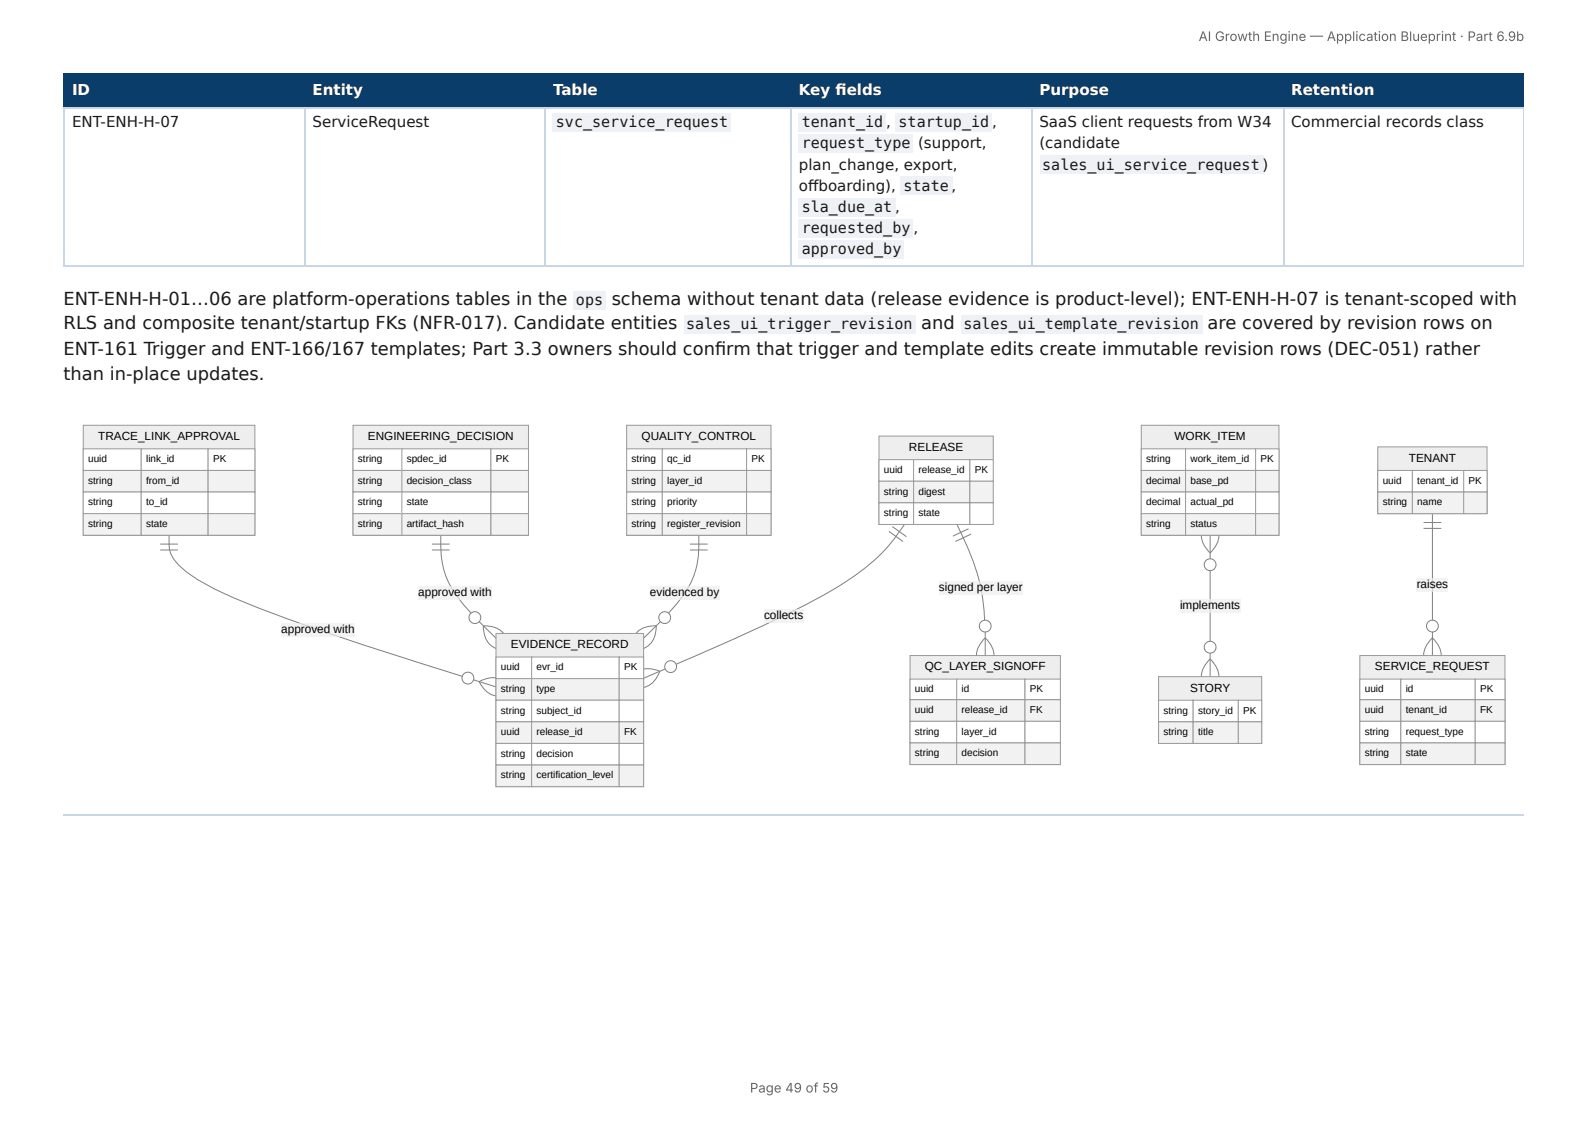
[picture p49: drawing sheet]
<svg xmlns="http://www.w3.org/2000/svg" width="297mm" height="210mm" viewBox="0 0 297 210" stroke-linecap="round" stroke-linejoin="round" font-family="sans-serif">
<defs><g id="words">
<g font-size="3.3" fill="#1a1a1a">
<text x="11.9" y="57.2">ENT-ENH-H-01…06 are platform-operations tables in the</text>
<text x="114.5" y="57.2">schema without tenant data (release evidence is product-level); ENT-ENH-H-07 is tenant-scoped with</text>
<text x="11.9" y="61.6">RLS and composite tenant/startup FKs (NFR-017). Candidate entities</text>
<text x="172.5" y="61.6">and</text>
<text x="226.1" y="61.6">are covered by revision rows on</text>
<text x="11.9" y="66.4">ENT-161 Trigger and ENT-166/167 templates; Part 3.3 owners should confi rm that trigger and template edits create immutable revision rows (DEC-051) rather</text>
<text x="11.9" y="71.2">than in-place updates.</text>
</g>
<g font-size="2.8" fill="#fff">
<text x="13.5" y="17.7">ID</text>
<text x="58.5" y="17.7">Entity</text>
<text x="103.6" y="17.7">Table</text>
<text x="149.6" y="17.7">Key fi elds</text>
<text x="194.6" y="17.7">Purpose</text>
<text x="241.8" y="17.7">Retention</text>
</g>
<g font-size="2.8" fill="#1a1a1a">
<text x="13.5" y="23.8">ENT-ENH-H-07</text>
<text x="58.5" y="23.8">ServiceRequest</text>
<text x="104.1" y="23.8">svc_service_request</text>
<text x="150.1" y="23.8">tenant_id</text>
<text x="165.9" y="23.8">,</text>
<text x="168.3" y="23.8">startup_id</text>
<text x="185.8" y="23.8">,</text>
<text x="194.6" y="23.8">SaaS client requests from W34</text>
<text x="241.8" y="23.8">Commercial records class</text>
<text x="150.1" y="27.8">request_type</text>
<text x="171.9" y="27.8">(support,</text>
<text x="194.6" y="27.8">(candidate</text>
<text x="149.6" y="31.8">plan_change, export,</text>
<text x="149.6" y="35.7">off boarding),</text>
<text x="169.2" y="35.7">state ,</text>
<text x="195.2" y="31.8">sales_ui_service_request )</text>
<text x="150.1" y="39.7">sla_due_at ,</text>
<text x="150.1" y="43.7">requested_by</text>
<text x="150.1" y="47.6">approved_by</text>
<text x="171" y="43.7">,</text>
<text x="107.8" y="57.2">ops</text>
<text x="128.5" y="61.6">sales_ui_trigger_revision</text>
<text x="180.4" y="61.6">sales_ui_template_revision</text>
</g>
<g font-size="2.5" fill="#666">
<text x="224.4" y="7.7">AI Growth Engine — Application Blueprint · Part 6.9b</text>
<text x="140.4" y="204.5">Page 49 of 59</text>
</g>
<g font-size="2.2">
<text x="18.4" y="82.4">TRACE_LINK_APPROVAL</text>
<text x="68.9" y="82.4">ENGINEERING_DECISION</text>
<text x="120.1" y="82.4">QUALITY_CONTROL</text>
<text x="219.9" y="82.4">WORK_ITEM</text>
<text x="170.2" y="84.4">RELEASE</text>
<text x="263.8" y="86.4">TENANT</text>
<text x="78.3" y="111.6">approved with</text>
<text x="121.7" y="111.6">evidenced by</text>
<text x="175.8" y="110.6">signed per layer</text>
<text x="265.3" y="110">raises</text>
<text x="52.7" y="118.4">approved with</text>
<text x="143.1" y="115.8">collects</text>
<text x="221" y="114">i</text>
<text x="221.4" y="114">mplements</text>
<text x="95.7" y="121.4">EVIDENCE_RECORD</text>
<text x="173.2" y="125.5">QC_LAYER_SIGNOFF</text>
<text x="257.5" y="125.5">SERVICE_REQUEST</text>
<text x="222.8" y="129.5">STORY</text>
</g>
<g font-size="1.9">
<text x="16.5" y="86.5">uuid</text>
<text x="27.4" y="86.5">link_id</text>
<text x="39.9" y="86.5">PK</text>
<text x="67" y="86.5">string</text>
<text x="76.2" y="86.5">spdec_id</text>
<text x="92.8" y="86.5">PK</text>
<text x="118.3" y="86.5">string</text>
<text x="124.9" y="86.5">qc_id</text>
<text x="140.7" y="86.5">PK</text>
<text x="165.5" y="88.6">uuid</text>
<text x="172" y="88.6">release_id</text>
<text x="182.5" y="88.6">PK</text>
<text x="214.6" y="86.5">string</text>
<text x="222.9" y="86.5">work_item_id</text>
<text x="236" y="86.5">PK</text>
<text x="16.5" y="90.6">string</text>
<text x="16.5" y="94.6">string</text>
<text x="27.4" y="90.6">from_id</text>
<text x="27.4" y="94.6">to_id</text>
<text x="67" y="90.6">string</text>
<text x="67" y="94.6">string</text>
<text x="76.2" y="90.6">decision_class</text>
<text x="76.2" y="94.6">state</text>
<text x="118.3" y="90.6">string</text>
<text x="118.3" y="94.6">string</text>
<text x="124.9" y="90.6">layer_id</text>
<text x="124.9" y="94.6">priority</text>
<text x="165.5" y="92.6">string</text>
<text x="172" y="92.6">digest</text>
<text x="214.6" y="90.6">decimal</text>
<text x="214.6" y="94.6">decimal</text>
<text x="222.9" y="90.6">base_pd</text>
<text x="222.9" y="94.6">actual_pd</text>
<text x="258.9" y="90.6">uuid</text>
<text x="258.9" y="94.6">string</text>
<text x="265.4" y="90.6">tenant_id</text>
<text x="265.4" y="94.6">name</text>
<text x="275" y="90.6">PK</text>
<text x="16.5" y="98.7">string</text>
<text x="27.4" y="98.7">state</text>
<text x="67" y="98.7">string</text>
<text x="76.2" y="98.7">artifact_hash</text>
<text x="118.3" y="98.7">string</text>
<text x="124.9" y="98.7">register_revision</text>
<text x="165.5" y="96.7">string</text>
<text x="172" y="96.7">state</text>
<text x="214.6" y="98.7">string</text>
<text x="222.9" y="98.7">status</text>
<text x="93.8" y="125.5">uuid</text>
<text x="100.5" y="125.5">evr_id</text>
<text x="116.9" y="125.5">PK</text>
<text x="93.8" y="129.6">string</text>
<text x="100.5" y="129.6">type</text>
<text x="171.3" y="129.6">uuid</text>
<text x="180.1" y="129.6">id</text>
<text x="192.8" y="129.6">PK</text>
<text x="255.6" y="129.6">uuid</text>
<text x="263.2" y="129.6">id</text>
<text x="277.2" y="129.6">PK</text>
<text x="93.8" y="133.6">string</text>
<text x="93.8" y="137.6">uuid</text>
<text x="100.5" y="133.6">subject_id</text>
<text x="100.5" y="137.6">release_id</text>
<text x="116.9" y="137.6">FK</text>
<text x="171.3" y="133.5">uuid</text>
<text x="171.3" y="137.6">string</text>
<text x="180.1" y="133.5">release_id</text>
<text x="180.1" y="137.6">layer_id</text>
<text x="192.8" y="133.5">FK</text>
<text x="217.9" y="133.6">string</text>
<text x="217.9" y="137.6">string</text>
<text x="224.3" y="133.6">story_id</text>
<text x="224.3" y="137.6">title</text>
<text x="232.8" y="133.6">PK</text>
<text x="255.6" y="133.5">uuid</text>
<text x="255.6" y="137.6">string</text>
<text x="263.2" y="133.5">tenant_id</text>
<text x="263.2" y="137.6">request_type</text>
<text x="277.2" y="133.5">FK</text>
<text x="93.8" y="141.7">string</text>
<text x="100.5" y="141.7">decision</text>
<text x="171.3" y="141.6">string</text>
<text x="180.1" y="141.6">decision</text>
<text x="255.6" y="141.6">string</text>
<text x="263.2" y="141.6">state</text>
<text x="93.8" y="145.7">string</text>
<text x="100.5" y="145.7">certification_level</text>
</g>
</g></defs>
<g fill="#0b3d6b">
<path d="M12.2 14h44.9v6.1h-44.9z"/>
<path d="M57.1 14h45v6.1h-45z"/>
<path d="M102.1 14h46.1v6.1h-46.1z"/>
<path d="M148.2 14h44.9v6.1h-44.9z"/>
<path d="M193.1 14h47.1v6.1h-47.1z"/>
<path d="M240.2 14h45.2v6.1h-45.2z"/>
</g>
<path d="M11.9 13.9h273.5M12 13.8v6.6M57 13.8v6.6M102 13.8v6.6M148 13.8v6.6M193.3 13.8v6.6M240.4 13.8v6.6M11.9 20.2h273.5" fill="none" stroke="#0b3d6b" stroke-width=".26"/>
<path d="M285.3 13.8v6.6" fill="none" stroke="#0b3d6b" stroke-width=".19"/>
<path d="M11.9 20.2h273.5M12 20.4v29.6M57 20.4v29.6M102 20.4v29.6M148 20.4v29.6M193.3 20.4v29.6M240.4 20.4v29.6M11.9 49.9h273.5M11.9 152.5h273.5" fill="none" stroke="#c9d6e3" stroke-width=".26"/>
<path d="M285.3 20.4v29.6" fill="none" stroke="#c9d6e3" stroke-width=".19"/>
<g fill="#eef2f6">
<path d="M103.5 21.2h33.3v3.4h-33.3z"/>
<path d="M149.5 21.2h16.4v3.4h-16.4z"/>
<path d="M167.7 21.2h18v3.4h-18z"/>
<path d="M149.5 25.1h21.4v3.5h-21.4z"/>
<path d="M168.5 33.1h9.8v3.4h-9.8z"/>
<path d="M149.5 37h18.2v3.5h-18.2z"/>
<path d="M149.5 41h21.4v3.5h-21.4z"/>
<path d="M149.5 45h19.8v3.4h-19.8z"/>
<path d="M194.7 29.1h41.8v3.4h-41.8z"/>
<path d="M107.4 54.5h6.1v3.4h-6.1z"/>
<path d="M128.1 59h43.3v3.4h-43.3z"/>
<path d="M179.9 59h45.3v3.4h-45.3z"/>
</g>
<path d="M166.4 99.5l2.7 1.9M167.1 98.6l2.6 1.9M169.4 98.2a34 34 0 0 1-11.7 11.2 221.8 221.8 0 0 1-26.2 12.8l-11 4.8" fill="none" stroke="#808080" stroke-width=".19"/>
<circle cx="125.6" cy="124.8" r="1.1" fill="#fff"/>
<g fill="none" stroke="#808080" stroke-width=".19">
<path d="M129.2 101.9h3.3M129.2 103h3.3M130.9 100.2a16.6 16.6 0 0 1-3.7 12.2 69.8 69.8 0 0 1-6.7 7.1M118.9 126.1a4.2 4.2 0 0 1 4.7-.4 4.1 4.1 0 0 1-6.1 2.6l.4-.9z"/>
<circle cx="125.6" cy="124.8" r="1.1"/>
</g>
<circle cx="124.5" cy="115.6" r="1.1" fill="#fff"/>
<g fill="none" stroke="#808080" stroke-width=".19">
<path d="M179.2 98.2l.9 1.8a39.6 39.6 0 0 1 4.4 20.5v2.2M181.4 99l-3 1.4M181.9 100l-3 1.4M119.1 118.5a4.4 4.4 0 0 1 3.8-1.3 4.1 4.1 0 0 1-4.8 4.6 5.1 5.1 0 0 1 1-3.3z"/>
<circle cx="124.5" cy="115.6" r="1.1"/>
</g>
<circle cx="184.5" cy="117.2" r="1.1" fill="#fff"/>
<g fill="none" stroke="#808080" stroke-width=".19">
<path d="M80.9 101.9h3.3M80.9 103h3.3M82.5 100.2a16.6 16.6 0 0 0 3.7 12.2 69.8 69.8 0 0 0 6.7 7.1M184.5 119.4a4.1 4.1 0 0 1 0 6.6 4.1 4.1 0 0 1 0-6.6z"/>
<circle cx="184.5" cy="117.2" r="1.1"/>
</g>
<circle cx="88.9" cy="115.6" r="1.1" fill="#fff"/>
<g fill="none" stroke="#808080" stroke-width=".19">
<path d="M30 101.9h3.3M30 103h3.3M31.7 100.2v1.9a5.4 5.4 0 0 0 2 3.9 34.2 34.2 0 0 0 9.8 5.8 462.8 462.8 0 0 0 39.2 13.6l10.2 3.2M90.5 117.2a4.1 4.1 0 0 1 4.7 4.6 4.1 4.1 0 0 1-4.7-4.6z"/>
<circle cx="88.9" cy="115.6" r="1.1"/>
</g>
<circle cx="87.6" cy="126.9" r="1.1" fill="#fff"/>
<g fill="none" stroke="#808080" stroke-width=".19">
<path d="M226.6 100.2v26.5M89.7 127.6a4.1 4.1 0 0 1 6.3 2 4.1 4.1 0 0 1-6.3-2z"/>
<circle cx="87.6" cy="126.9" r="1.1"/>
</g>
<circle cx="226.6" cy="105.7" r="1.1" fill="#fff"/>
<g fill="none" stroke="#808080" stroke-width=".19">
<path d="M226.6 96.9a4.1 4.1 0 0 1 0 6.6 4.1 4.1 0 0 1 0-6.6z"/>
<circle cx="226.6" cy="105.7" r="1.1"/>
</g>
<circle cx="226.6" cy="121.2" r="1.1" fill="#fff"/>
<g fill="none" stroke="#808080" stroke-width=".19">
<path d="M266.6 97.8h3.3M266.6 98.9h3.3M268.2 96.2v26.5M226.6 123.4a4.1 4.1 0 0 1 0 6.6 4.1 4.1 0 0 1 0-6.6z"/>
<circle cx="226.6" cy="121.2" r="1.1"/>
</g>
<circle cx="268.2" cy="117.2" r="1.1" fill="#fff"/>
<g fill="none" stroke="#808080" stroke-width=".19">
<path d="M268.2 119.4a4.1 4.1 0 0 1 0 6.6 4.1 4.1 0 0 1 0-6.6z"/>
<circle cx="268.2" cy="117.2" r="1.1"/>
</g>
<path d="M164.6 81.6h21.4v16.6h-21.4z" fill="#eee"/>
<path d="M164.6 81.6h21.4v16.6h-21.4z" fill="none" stroke="#999" stroke-width=".19"/>
<path d="M164.6 86h6.5v4.1h-6.5z" fill="#fff"/>
<path d="M164.6 86h6.5v4.1h-6.5z" fill="none" stroke="#999" stroke-width=".19"/>
<path d="M171.1 86h10.5v4.1h-10.5z" fill="#fff"/>
<path d="M171.1 86h10.5v4.1h-10.5z" fill="none" stroke="#999" stroke-width=".19"/>
<path d="M181.6 86h4.4v4.1h-4.4z" fill="#fff"/>
<path d="M181.6 86h4.4v4.1h-4.4z" fill="none" stroke="#999" stroke-width=".19"/>
<path d="M164.6 90.1h6.5v4h-6.5z" fill="#f2f2f2"/>
<path d="M164.6 90.1h6.5v4h-6.5z" fill="none" stroke="#999" stroke-width=".19"/>
<path d="M171.1 90.1h10.5v4h-10.5z" fill="#f2f2f2"/>
<path d="M171.1 90.1h10.5v4h-10.5z" fill="none" stroke="#999" stroke-width=".19"/>
<path d="M181.6 90.1h4.4v4h-4.4z" fill="#f2f2f2"/>
<path d="M181.6 90.1h4.4v4h-4.4z" fill="none" stroke="#999" stroke-width=".19"/>
<path d="M164.6 94.1h6.5v4.1h-6.5z" fill="#fff"/>
<path d="M164.6 94.1h6.5v4.1h-6.5z" fill="none" stroke="#999" stroke-width=".19"/>
<path d="M171.1 94.1h10.5v4.1h-10.5z" fill="#fff"/>
<path d="M171.1 94.1h10.5v4.1h-10.5z" fill="none" stroke="#999" stroke-width=".19"/>
<path d="M181.6 94.1h4.4v4.1h-4.4z" fill="#fff"/>
<path d="M181.6 94.1h4.4v4.1h-4.4z" fill="none" stroke="#999" stroke-width=".19"/>
<path d="M92.9 118.6h27.6v28.7h-27.6z" fill="#eee"/>
<path d="M92.9 118.6h27.6v28.7h-27.6z" fill="none" stroke="#999" stroke-width=".19"/>
<path d="M92.9 123h6.6v4h-6.6z" fill="#fff"/>
<path d="M92.9 123h6.6v4h-6.6z" fill="none" stroke="#999" stroke-width=".19"/>
<path d="M99.5 123h16.4v4h-16.4z" fill="#fff"/>
<path d="M99.5 123h16.4v4h-16.4z" fill="none" stroke="#999" stroke-width=".19"/>
<path d="M115.9 123h4.6v4h-4.6z" fill="#fff"/>
<path d="M115.9 123h4.6v4h-4.6z" fill="none" stroke="#999" stroke-width=".19"/>
<path d="M92.9 127h6.6v4.1h-6.6z" fill="#f2f2f2"/>
<path d="M92.9 127h6.6v4.1h-6.6z" fill="none" stroke="#999" stroke-width=".19"/>
<path d="M99.5 127h16.4v4.1h-16.4z" fill="#f2f2f2"/>
<path d="M99.5 127h16.4v4.1h-16.4z" fill="none" stroke="#999" stroke-width=".19"/>
<path d="M115.9 127h4.6v4.1h-4.6z" fill="#f2f2f2"/>
<path d="M115.9 127h4.6v4.1h-4.6z" fill="none" stroke="#999" stroke-width=".19"/>
<path d="M92.9 131.1h6.6v4h-6.6z" fill="#fff"/>
<path d="M92.9 131.1h6.6v4h-6.6z" fill="none" stroke="#999" stroke-width=".19"/>
<path d="M99.5 131.1h16.4v4h-16.4z" fill="#fff"/>
<path d="M99.5 131.1h16.4v4h-16.4z" fill="none" stroke="#999" stroke-width=".19"/>
<path d="M115.9 131.1h4.6v4h-4.6z" fill="#fff"/>
<path d="M115.9 131.1h4.6v4h-4.6z" fill="none" stroke="#999" stroke-width=".19"/>
<path d="M92.9 135.1h6.6v4.1h-6.6z" fill="#f2f2f2"/>
<path d="M92.9 135.1h6.6v4.1h-6.6z" fill="none" stroke="#999" stroke-width=".19"/>
<path d="M99.5 135.1h16.4v4.1h-16.4z" fill="#f2f2f2"/>
<path d="M99.5 135.1h16.4v4.1h-16.4z" fill="none" stroke="#999" stroke-width=".19"/>
<path d="M115.9 135.1h4.6v4.1h-4.6z" fill="#f2f2f2"/>
<path d="M115.9 135.1h4.6v4.1h-4.6z" fill="none" stroke="#999" stroke-width=".19"/>
<path d="M92.9 139.2h6.6v4h-6.6z" fill="#fff"/>
<path d="M92.9 139.2h6.6v4h-6.6z" fill="none" stroke="#999" stroke-width=".19"/>
<path d="M99.5 139.2h16.4v4h-16.4z" fill="#fff"/>
<path d="M99.5 139.2h16.4v4h-16.4z" fill="none" stroke="#999" stroke-width=".19"/>
<path d="M115.9 139.2h4.6v4h-4.6z" fill="#fff"/>
<path d="M115.9 139.2h4.6v4h-4.6z" fill="none" stroke="#999" stroke-width=".19"/>
<path d="M92.9 143.2h6.6v4.1h-6.6z" fill="#f2f2f2"/>
<path d="M92.9 143.2h6.6v4.1h-6.6z" fill="none" stroke="#999" stroke-width=".19"/>
<path d="M99.5 143.2h16.4v4.1h-16.4z" fill="#f2f2f2"/>
<path d="M99.5 143.2h16.4v4.1h-16.4z" fill="none" stroke="#999" stroke-width=".19"/>
<path d="M115.9 143.2h4.6v4.1h-4.6z" fill="#f2f2f2"/>
<path d="M115.9 143.2h4.6v4.1h-4.6z" fill="none" stroke="#999" stroke-width=".19"/>
<path d="M117.3 79.6h27.1v20.6h-27.1z" fill="#eee"/>
<path d="M117.3 79.6h27.1v20.6h-27.1z" fill="none" stroke="#999" stroke-width=".19"/>
<path d="M117.3 84h6.7v4.1h-6.7z" fill="#fff"/>
<path d="M117.3 84h6.7v4.1h-6.7z" fill="none" stroke="#999" stroke-width=".19"/>
<path d="M124 84h15.8v4.1h-15.8z" fill="#fff"/>
<path d="M124 84h15.8v4.1h-15.8z" fill="none" stroke="#999" stroke-width=".19"/>
<path d="M139.8 84h4.6v4.1h-4.6z" fill="#fff"/>
<path d="M139.8 84h4.6v4.1h-4.6z" fill="none" stroke="#999" stroke-width=".19"/>
<path d="M117.3 88.1h6.7v4h-6.7z" fill="#f2f2f2"/>
<path d="M117.3 88.1h6.7v4h-6.7z" fill="none" stroke="#999" stroke-width=".19"/>
<path d="M124 88.1h15.8v4h-15.8z" fill="#f2f2f2"/>
<path d="M124 88.1h15.8v4h-15.8z" fill="none" stroke="#999" stroke-width=".19"/>
<path d="M139.8 88.1h4.6v4h-4.6z" fill="#f2f2f2"/>
<path d="M139.8 88.1h4.6v4h-4.6z" fill="none" stroke="#999" stroke-width=".19"/>
<path d="M117.3 92.1h6.7v4.1h-6.7z" fill="#fff"/>
<path d="M117.3 92.1h6.7v4.1h-6.7z" fill="none" stroke="#999" stroke-width=".19"/>
<path d="M124 92.1h15.8v4.1h-15.8z" fill="#fff"/>
<path d="M124 92.1h15.8v4.1h-15.8z" fill="none" stroke="#999" stroke-width=".19"/>
<path d="M139.8 92.1h4.6v4.1h-4.6z" fill="#fff"/>
<path d="M139.8 92.1h4.6v4.1h-4.6z" fill="none" stroke="#999" stroke-width=".19"/>
<path d="M117.3 96.2h6.7v4h-6.7z" fill="#f2f2f2"/>
<path d="M117.3 96.2h6.7v4h-6.7z" fill="none" stroke="#999" stroke-width=".19"/>
<path d="M124 96.2h15.8v4h-15.8z" fill="#f2f2f2"/>
<path d="M124 96.2h15.8v4h-15.8z" fill="none" stroke="#999" stroke-width=".19"/>
<path d="M139.8 96.2h4.6v4h-4.6z" fill="#f2f2f2"/>
<path d="M139.8 96.2h4.6v4h-4.6z" fill="none" stroke="#999" stroke-width=".19"/>
<path d="M170.4 122.7h28.2v20.4h-28.2z" fill="#eee"/>
<path d="M170.4 122.7h28.2v20.4h-28.2z" fill="none" stroke="#999" stroke-width=".19"/>
<path d="M170.4 127.1h8.7v3.9h-8.7z" fill="#fff"/>
<path d="M170.4 127.1h8.7v3.9h-8.7z" fill="none" stroke="#999" stroke-width=".19"/>
<path d="M179.1 127.1h12.8v3.9h-12.8z" fill="#fff"/>
<path d="M179.1 127.1h12.8v3.9h-12.8z" fill="none" stroke="#999" stroke-width=".19"/>
<path d="M191.9 127.1h6.7v3.9h-6.7z" fill="#fff"/>
<path d="M191.9 127.1h6.7v3.9h-6.7z" fill="none" stroke="#999" stroke-width=".19"/>
<path d="M170.4 131h8.7v4h-8.7z" fill="#f2f2f2"/>
<path d="M170.4 131h8.7v4h-8.7z" fill="none" stroke="#999" stroke-width=".19"/>
<path d="M179.1 131h12.8v4h-12.8z" fill="#f2f2f2"/>
<path d="M179.1 131h12.8v4h-12.8z" fill="none" stroke="#999" stroke-width=".19"/>
<path d="M191.9 131h6.7v4h-6.7z" fill="#f2f2f2"/>
<path d="M191.9 131h6.7v4h-6.7z" fill="none" stroke="#999" stroke-width=".19"/>
<path d="M170.4 135h8.7v4.1h-8.7z" fill="#fff"/>
<path d="M170.4 135h8.7v4.1h-8.7z" fill="none" stroke="#999" stroke-width=".19"/>
<path d="M179.1 135h12.8v4.1h-12.8z" fill="#fff"/>
<path d="M179.1 135h12.8v4.1h-12.8z" fill="none" stroke="#999" stroke-width=".19"/>
<path d="M191.9 135h6.7v4.1h-6.7z" fill="#fff"/>
<path d="M191.9 135h6.7v4.1h-6.7z" fill="none" stroke="#999" stroke-width=".19"/>
<path d="M170.4 139.1h8.7v4h-8.7z" fill="#f2f2f2"/>
<path d="M170.4 139.1h8.7v4h-8.7z" fill="none" stroke="#999" stroke-width=".19"/>
<path d="M179.1 139.1h12.8v4h-12.8z" fill="#f2f2f2"/>
<path d="M179.1 139.1h12.8v4h-12.8z" fill="none" stroke="#999" stroke-width=".19"/>
<path d="M191.9 139.1h6.7v4h-6.7z" fill="#f2f2f2"/>
<path d="M191.9 139.1h6.7v4h-6.7z" fill="none" stroke="#999" stroke-width=".19"/>
<path d="M66.1 79.6h32.9v20.6h-32.9z" fill="#eee"/>
<path d="M66.1 79.6h32.9v20.6h-32.9z" fill="none" stroke="#999" stroke-width=".19"/>
<path d="M66.1 84h9.1v4.1h-9.1z" fill="#fff"/>
<path d="M66.1 84h9.1v4.1h-9.1z" fill="none" stroke="#999" stroke-width=".19"/>
<path d="M75.2 84h16.7v4.1h-16.7z" fill="#fff"/>
<path d="M75.2 84h16.7v4.1h-16.7z" fill="none" stroke="#999" stroke-width=".19"/>
<path d="M91.9 84h7.1v4.1h-7.1z" fill="#fff"/>
<path d="M91.9 84h7.1v4.1h-7.1z" fill="none" stroke="#999" stroke-width=".19"/>
<path d="M66.1 88.1h9.1v4h-9.1z" fill="#f2f2f2"/>
<path d="M66.1 88.1h9.1v4h-9.1z" fill="none" stroke="#999" stroke-width=".19"/>
<path d="M75.2 88.1h16.7v4h-16.7z" fill="#f2f2f2"/>
<path d="M75.2 88.1h16.7v4h-16.7z" fill="none" stroke="#999" stroke-width=".19"/>
<path d="M91.9 88.1h7.1v4h-7.1z" fill="#f2f2f2"/>
<path d="M91.9 88.1h7.1v4h-7.1z" fill="none" stroke="#999" stroke-width=".19"/>
<path d="M66.1 92.1h9.1v4.1h-9.1z" fill="#fff"/>
<path d="M66.1 92.1h9.1v4.1h-9.1z" fill="none" stroke="#999" stroke-width=".19"/>
<path d="M75.2 92.1h16.7v4.1h-16.7z" fill="#fff"/>
<path d="M75.2 92.1h16.7v4.1h-16.7z" fill="none" stroke="#999" stroke-width=".19"/>
<path d="M91.9 92.1h7.1v4.1h-7.1z" fill="#fff"/>
<path d="M91.9 92.1h7.1v4.1h-7.1z" fill="none" stroke="#999" stroke-width=".19"/>
<path d="M66.1 96.2h9.1v4h-9.1z" fill="#f2f2f2"/>
<path d="M66.1 96.2h9.1v4h-9.1z" fill="none" stroke="#999" stroke-width=".19"/>
<path d="M75.2 96.2h16.7v4h-16.7z" fill="#f2f2f2"/>
<path d="M75.2 96.2h16.7v4h-16.7z" fill="none" stroke="#999" stroke-width=".19"/>
<path d="M91.9 96.2h7.1v4h-7.1z" fill="#f2f2f2"/>
<path d="M91.9 96.2h7.1v4h-7.1z" fill="none" stroke="#999" stroke-width=".19"/>
<path d="M15.6 79.6h32.1v20.6h-32.1z" fill="#eee"/>
<path d="M15.6 79.6h32.1v20.6h-32.1z" fill="none" stroke="#999" stroke-width=".19"/>
<path d="M15.6 84h10.8v4.1h-10.8z" fill="#fff"/>
<path d="M15.6 84h10.8v4.1h-10.8z" fill="none" stroke="#999" stroke-width=".19"/>
<path d="M26.4 84h12.6v4.1h-12.6z" fill="#fff"/>
<path d="M26.4 84h12.6v4.1h-12.6z" fill="none" stroke="#999" stroke-width=".19"/>
<path d="M39 84h8.7v4.1h-8.7z" fill="#fff"/>
<path d="M39 84h8.7v4.1h-8.7z" fill="none" stroke="#999" stroke-width=".19"/>
<path d="M15.6 88.1h10.8v4h-10.8z" fill="#f2f2f2"/>
<path d="M15.6 88.1h10.8v4h-10.8z" fill="none" stroke="#999" stroke-width=".19"/>
<path d="M26.4 88.1h12.6v4h-12.6z" fill="#f2f2f2"/>
<path d="M26.4 88.1h12.6v4h-12.6z" fill="none" stroke="#999" stroke-width=".19"/>
<path d="M39 88.1h8.7v4h-8.7z" fill="#f2f2f2"/>
<path d="M39 88.1h8.7v4h-8.7z" fill="none" stroke="#999" stroke-width=".19"/>
<path d="M15.6 92.1h10.8v4.1h-10.8z" fill="#fff"/>
<path d="M15.6 92.1h10.8v4.1h-10.8z" fill="none" stroke="#999" stroke-width=".19"/>
<path d="M26.4 92.1h12.6v4.1h-12.6z" fill="#fff"/>
<path d="M26.4 92.1h12.6v4.1h-12.6z" fill="none" stroke="#999" stroke-width=".19"/>
<path d="M39 92.1h8.7v4.1h-8.7z" fill="#fff"/>
<path d="M39 92.1h8.7v4.1h-8.7z" fill="none" stroke="#999" stroke-width=".19"/>
<path d="M15.6 96.2h10.8v4h-10.8z" fill="#f2f2f2"/>
<path d="M15.6 96.2h10.8v4h-10.8z" fill="none" stroke="#999" stroke-width=".19"/>
<path d="M26.4 96.2h12.6v4h-12.6z" fill="#f2f2f2"/>
<path d="M26.4 96.2h12.6v4h-12.6z" fill="none" stroke="#999" stroke-width=".19"/>
<path d="M39 96.2h8.7v4h-8.7z" fill="#f2f2f2"/>
<path d="M39 96.2h8.7v4h-8.7z" fill="none" stroke="#999" stroke-width=".19"/>
<path d="M213.7 79.6h25.8v20.6h-25.8z" fill="#eee"/>
<path d="M213.7 79.6h25.8v20.6h-25.8z" fill="none" stroke="#999" stroke-width=".19"/>
<path d="M213.7 84h8.3v4.1h-8.3z" fill="#fff"/>
<path d="M213.7 84h8.3v4.1h-8.3z" fill="none" stroke="#999" stroke-width=".19"/>
<path d="M222 84h13.1v4.1h-13.1z" fill="#fff"/>
<path d="M222 84h13.1v4.1h-13.1z" fill="none" stroke="#999" stroke-width=".19"/>
<path d="M235.1 84h4.4v4.1h-4.4z" fill="#fff"/>
<path d="M235.1 84h4.4v4.1h-4.4z" fill="none" stroke="#999" stroke-width=".19"/>
<path d="M213.7 88.1h8.3v4h-8.3z" fill="#f2f2f2"/>
<path d="M213.7 88.1h8.3v4h-8.3z" fill="none" stroke="#999" stroke-width=".19"/>
<path d="M222 88.1h13.1v4h-13.1z" fill="#f2f2f2"/>
<path d="M222 88.1h13.1v4h-13.1z" fill="none" stroke="#999" stroke-width=".19"/>
<path d="M235.1 88.1h4.4v4h-4.4z" fill="#f2f2f2"/>
<path d="M235.1 88.1h4.4v4h-4.4z" fill="none" stroke="#999" stroke-width=".19"/>
<path d="M213.7 92.1h8.3v4.1h-8.3z" fill="#fff"/>
<path d="M213.7 92.1h8.3v4.1h-8.3z" fill="none" stroke="#999" stroke-width=".19"/>
<path d="M222 92.1h13.1v4.1h-13.1z" fill="#fff"/>
<path d="M222 92.1h13.1v4.1h-13.1z" fill="none" stroke="#999" stroke-width=".19"/>
<path d="M235.1 92.1h4.4v4.1h-4.4z" fill="#fff"/>
<path d="M235.1 92.1h4.4v4.1h-4.4z" fill="none" stroke="#999" stroke-width=".19"/>
<path d="M213.7 96.2h8.3v4h-8.3z" fill="#f2f2f2"/>
<path d="M213.7 96.2h8.3v4h-8.3z" fill="none" stroke="#999" stroke-width=".19"/>
<path d="M222 96.2h13.1v4h-13.1z" fill="#f2f2f2"/>
<path d="M222 96.2h13.1v4h-13.1z" fill="none" stroke="#999" stroke-width=".19"/>
<path d="M235.1 96.2h4.4v4h-4.4z" fill="#f2f2f2"/>
<path d="M235.1 96.2h4.4v4h-4.4z" fill="none" stroke="#999" stroke-width=".19"/>
<path d="M216.9 126.7h19.3v12.5h-19.3z" fill="#eee"/>
<path d="M216.9 126.7h19.3v12.5h-19.3z" fill="none" stroke="#999" stroke-width=".19"/>
<path d="M216.9 131.1h6.5v4h-6.5z" fill="#fff"/>
<path d="M216.9 131.1h6.5v4h-6.5z" fill="none" stroke="#999" stroke-width=".19"/>
<path d="M223.4 131.1h8.5v4h-8.5z" fill="#fff"/>
<path d="M223.4 131.1h8.5v4h-8.5z" fill="none" stroke="#999" stroke-width=".19"/>
<path d="M231.9 131.1h4.3v4h-4.3z" fill="#fff"/>
<path d="M231.9 131.1h4.3v4h-4.3z" fill="none" stroke="#999" stroke-width=".19"/>
<path d="M216.9 135.1h6.5v4.1h-6.5z" fill="#f2f2f2"/>
<path d="M216.9 135.1h6.5v4.1h-6.5z" fill="none" stroke="#999" stroke-width=".19"/>
<path d="M223.4 135.1h8.5v4.1h-8.5z" fill="#f2f2f2"/>
<path d="M223.4 135.1h8.5v4.1h-8.5z" fill="none" stroke="#999" stroke-width=".19"/>
<path d="M231.9 135.1h4.3v4.1h-4.3z" fill="#f2f2f2"/>
<path d="M231.9 135.1h4.3v4.1h-4.3z" fill="none" stroke="#999" stroke-width=".19"/>
<path d="M258 83.7h20.4v12.5h-20.4z" fill="#eee"/>
<path d="M258 83.7h20.4v12.5h-20.4z" fill="none" stroke="#999" stroke-width=".19"/>
<path d="M258 88.1h6.5v4h-6.5z" fill="#fff"/>
<path d="M258 88.1h6.5v4h-6.5z" fill="none" stroke="#999" stroke-width=".19"/>
<path d="M264.5 88.1h9.6v4h-9.6z" fill="#fff"/>
<path d="M264.5 88.1h9.6v4h-9.6z" fill="none" stroke="#999" stroke-width=".19"/>
<path d="M274.1 88.1h4.3v4h-4.3z" fill="#fff"/>
<path d="M274.1 88.1h4.3v4h-4.3z" fill="none" stroke="#999" stroke-width=".19"/>
<path d="M258 92.1h6.5v4.1h-6.5z" fill="#f2f2f2"/>
<path d="M258 92.1h6.5v4.1h-6.5z" fill="none" stroke="#999" stroke-width=".19"/>
<path d="M264.5 92.1h9.6v4.1h-9.6z" fill="#f2f2f2"/>
<path d="M264.5 92.1h9.6v4.1h-9.6z" fill="none" stroke="#999" stroke-width=".19"/>
<path d="M274.1 92.1h4.3v4.1h-4.3z" fill="#f2f2f2"/>
<path d="M274.1 92.1h4.3v4.1h-4.3z" fill="none" stroke="#999" stroke-width=".19"/>
<path d="M254.6 122.7h27.2v20.4h-27.2z" fill="#eee"/>
<path d="M254.6 122.7h27.2v20.4h-27.2z" fill="none" stroke="#999" stroke-width=".19"/>
<path d="M254.6 127.1h7.7v3.9h-7.7z" fill="#fff"/>
<path d="M254.6 127.1h7.7v3.9h-7.7z" fill="none" stroke="#999" stroke-width=".19"/>
<path d="M262.3 127.1h13.9v3.9h-13.9z" fill="#fff"/>
<path d="M262.3 127.1h13.9v3.9h-13.9z" fill="none" stroke="#999" stroke-width=".19"/>
<path d="M276.2 127.1h5.6v3.9h-5.6z" fill="#fff"/>
<path d="M276.2 127.1h5.6v3.9h-5.6z" fill="none" stroke="#999" stroke-width=".19"/>
<path d="M254.6 131h7.7v4h-7.7z" fill="#f2f2f2"/>
<path d="M254.6 131h7.7v4h-7.7z" fill="none" stroke="#999" stroke-width=".19"/>
<path d="M262.3 131h13.9v4h-13.9z" fill="#f2f2f2"/>
<path d="M262.3 131h13.9v4h-13.9z" fill="none" stroke="#999" stroke-width=".19"/>
<path d="M276.2 131h5.6v4h-5.6z" fill="#f2f2f2"/>
<path d="M276.2 131h5.6v4h-5.6z" fill="none" stroke="#999" stroke-width=".19"/>
<path d="M254.6 135h7.7v4.1h-7.7z" fill="#fff"/>
<path d="M254.6 135h7.7v4.1h-7.7z" fill="none" stroke="#999" stroke-width=".19"/>
<path d="M262.3 135h13.9v4.1h-13.9z" fill="#fff"/>
<path d="M262.3 135h13.9v4.1h-13.9z" fill="none" stroke="#999" stroke-width=".19"/>
<path d="M276.2 135h5.6v4.1h-5.6z" fill="#fff"/>
<path d="M276.2 135h5.6v4.1h-5.6z" fill="none" stroke="#999" stroke-width=".19"/>
<path d="M254.6 139.1h7.7v4h-7.7z" fill="#f2f2f2"/>
<path d="M254.6 139.1h7.7v4h-7.7z" fill="none" stroke="#999" stroke-width=".19"/>
<path d="M262.3 139.1h13.9v4h-13.9z" fill="#f2f2f2"/>
<path d="M262.3 139.1h13.9v4h-13.9z" fill="none" stroke="#999" stroke-width=".19"/>
<path d="M276.2 139.1h5.6v4h-5.6z" fill="#f2f2f2"/>
<path d="M276.2 139.1h5.6v4h-5.6z" fill="none" stroke="#999" stroke-width=".19"/>
<g fill="#eee">
<path d="M143.1 114h7.3v2.6h-7.3z"/>
<path d="M121.7 109.8h13v2.6h-13z"/>
<path d="M175.8 108.8h15.7v2.5h-15.7z"/>
<path d="M78.3 109.8h13.8v2.6h-13.8z"/>
<path d="M52.7 116.6h13.7v2.6h-13.7z"/>
<path d="M221 112.1h11.2v2.6h-11.2z"/>
<path d="M265.3 108.2h5.9v2.5h-5.9z"/>
</g>
<use href="#words"/>
</svg>
